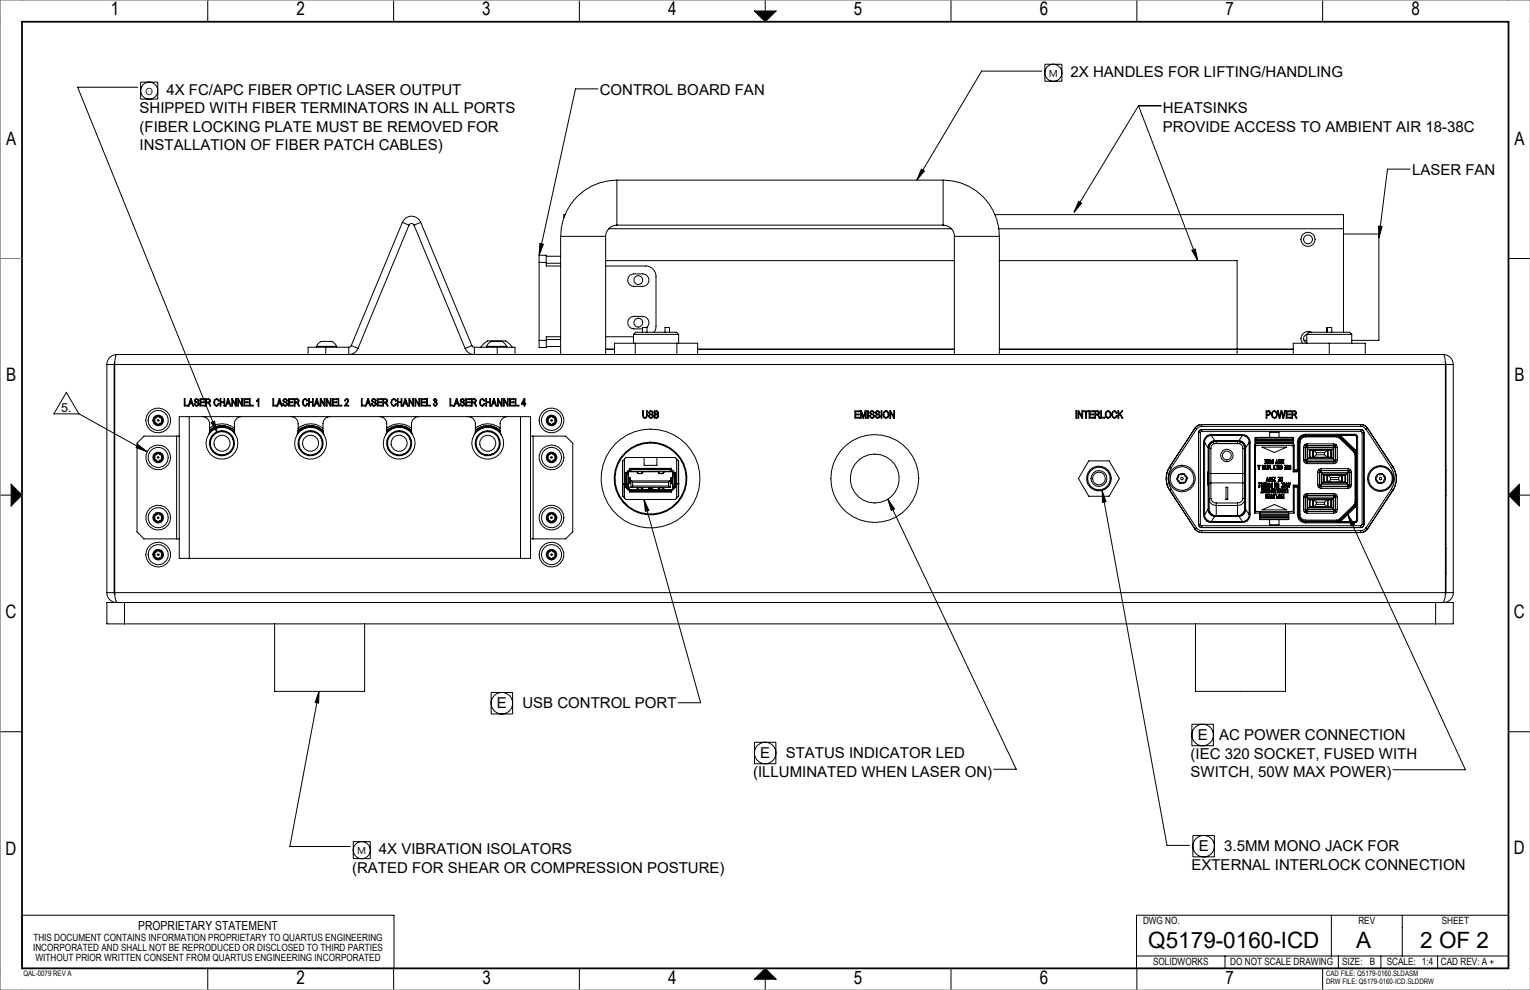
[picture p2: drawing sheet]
<svg xmlns="http://www.w3.org/2000/svg" width="432mm" height="279mm" viewBox="0 0 432 279" stroke-linecap="round" stroke-linejoin="round" font-family="sans-serif">
<defs><g id="words">
<g font-size="6.3">
<text x="324.1" y="267.5">Q5179-0160-ICD</text>
<text x="382.7" y="267.5">A</text>
<text x="400.8" y="267.5">2 OF 2</text>
</g>
<g font-size="5.2">
<text x="31.2" y="4.3">1</text>
<text x="83.7" y="4.4">2</text>
<text x="136.1" y="4.4">3</text>
<text x="188.6" y="4.3">4</text>
<text x="241" y="4.4">5</text>
<text x="293.5" y="4.3">6</text>
<text x="345.9" y="4.3">7</text>
<text x="398.3" y="4.4">8</text>
<text x="1.7" y="40.8">A</text>
<text x="427.4" y="40.8">A</text>
<text x="1.7" y="107.6">B</text>
<text x="427.4" y="107.5">B</text>
<text x="1.6" y="174.4">C</text>
<text x="427.3" y="174.4">C</text>
<text x="1.6" y="241.2">D</text>
<text x="427.3" y="241.2">D</text>
<text x="83.7" y="277.6">2</text>
<text x="136.1" y="277.6">3</text>
<text x="188.6" y="277.6">4</text>
<text x="241" y="277.6">5</text>
<text x="293.5" y="277.6">6</text>
<text x="345.9" y="277.6">7</text>
</g>
<g font-size="4.2">
<text x="302.1" y="21.6">2X HANDLES FOR LIFTING/HANDLING</text>
<text x="46.9" y="26.7">4X FC/APC FIBER OPTIC LASER OUTPUT</text>
<text x="169.3" y="26.7">CONTROL BOARD FAN</text>
<text x="39.4" y="31.9">SHIPPED WITH FIBER TERMINATORS IN ALL PORTS</text>
<text x="328.2" y="31.9">HEATSINKS</text>
<text x="39.4" y="37.1">(FIBER LOCKING PLATE MUST BE REMOVED FOR</text>
<text x="328.2" y="37.1">PROVIDE ACCESS TO AMBIENT AIR 18-38C</text>
<text x="39.4" y="42.4">INSTALLATION OF FIBER PATCH CABLES)</text>
<text x="398.5" y="49.3">LASER FAN</text>
<text x="140.2" y="199.8">E</text>
<text x="147.4" y="199.9">USB CONTROL PORT</text>
<text x="338" y="208.7">E</text>
<text x="344" y="208.8">AC POWER CONNECTION</text>
<text x="214.6" y="213.8">E</text>
<text x="221.7" y="213.9">STATUS INDICATOR LED</text>
<text x="336" y="214.1">(IEC 320 SOCKET, FUSED WITH</text>
<text x="212.5" y="219.2">(ILLUMINATED WHEN LASER ON)</text>
<text x="336" y="219.3">SWITCH, 50W MAX POWER)</text>
<text x="106.9" y="241">4X VIBRATION ISOLATORS</text>
<text x="336.3" y="245.4">EXTERNAL INTERLOCK CONNECTION</text>
<text x="338.3" y="240.1">E</text>
<text x="345.5" y="240.2">3.5MM MONO JACK FOR</text>
<text x="99.4" y="246.3">(RATED FOR SHEAR OR COMPRESSION POSTURE)</text>
</g>
<g font-size="3.5">
<text x="17.3" y="116.1">5.</text>
<text x="39" y="262.5">PROPRIETARY STATEMENT</text>
</g>
<g font-size="2.8">
<text x="296" y="21.7">M</text>
<text x="41.1" y="26.7">O</text>
<text x="100.8" y="241.1">M</text>
<text x="322.6" y="260.8">DWG NO.</text>
<text x="383.4" y="260.8">REV</text>
<text x="406.9" y="260.8">SHEET</text>
<text x="9.3" y="268.3">INCORPORATED AND SHALL NOT BE REPRODUCED OR DISCLOSED TO THIRD PARTIES</text>
<text x="9.4" y="265.5">THIS DOCUMENT CONTAINS INFORMATION PROPRIETARY TO QUARTUS ENGINEERING</text>
<text x="10" y="271.1">WITHOUT PRIOR WRITTEN CONSENT FROM QUARTUS ENGINEERING INCORPORATED</text>
<text x="325.4" y="272.3">SOLIDWORKS</text>
<text x="347.2" y="272.3">DO NOT SCALE DRAWING</text>
<text x="378.8" y="272.3">SIZE:</text>
<text x="386.6" y="272.3">B</text>
<text x="391.4" y="272.3">SCALE: 1:4</text>
<text x="406.7" y="272.3">CAD REV: A +</text>
</g>
<g font-size="2.1">
<text x="6.6" y="275.4">QAL-0079 REV A</text>
<text x="374.2" y="275.5">CAD FILE: Q5179-0160.SLDASM</text>
<text x="374.2" y="277.7">DRW FILE: Q5179-0160-ICD.SLDDRW</text>
</g>
</g></defs>
<g fill="none" stroke="#000" stroke-width=".28">
<path d="M58.6 0v6.1M111.1 0v6.1M163.5 0v6.1M212.9 3.1h6.1l-3 3zM216 0v3.1M268.4 0v6.1M294.9 18.1h4.8v4.8h-4.8zM320.9 0v6.1M373.3 0v6.1M38.9 24.6h-17l39.4 97.5M39.7 23.2h4.8v4.8h-4.8zM168.8 25.1h-6.4l-10.2 46.9"/>
<path d="M294 20.1h-17l-18.2 30.7M321.3 29.8h6.4M321.3 29.8l16.7 43.8M321.3 29.8l-18.2 30.1M174.1 50.8a15.9 15.9 0 0 0-15.9 15.9M174.1 50.8v12.7M174.1 50.8h92.1M260 47.7l.9 .6-2.1 2.5zM266.2 50.8a15.8 15.8 0 0 1 15.8 15.9M266.2 50.8v12.7M304.4 56.8l.9 .6-2.2 2.5zM397.9 47.7h-6.3l-2.5 19.4"/>
<path d="M113.6 62.8a2.79 2.79 0 0 1 2.6-1.8 2.79 2.79 0 0 1 2.5 1.8M113.6 62.8l-14.5 34.7M113.6 62.8l1.8 .7M115.4 63.5a.77 .77 0 0 1 .7-.4 .77 .77 0 0 1 .7 .4M115.4 63.5l-14.4 34.8M116.8 63.5l14.5 34.8M118.7 62.8l-1.9 .7M118.7 62.8l14.5 34.7M152.2 72h2v2M152.2 72v2M152.2 74v22.1M152.2 74h2"/>
<path d="M152.4 68.7l1 .2-1.2 3.1zM154.2 72.3h4M154.2 74v1.1h4M154.2 74.3h4M158.2 66.7h12.7M158.2 66.7v33.3M159.5 60.6h-.4v.8M170.9 75.1h11.2a2.95 2.95 0 0 1 3 3v13.9v.6l-.5 1.2M170.9 66.7v33.3M170.9 73.6h98.4M171.8 64.6h96.7M174.1 63.5a3.3 3.3 0 0 0-3.2 3.2"/>
<path d="M174.1 63.5h92.1M177.7 77.8a4.8 4.8 0 0 1 4.9 0 1.75 1.75 0 0 1 .4 1.9 1.75 1.75 0 0 1-1.6 1.1h-2.5a1.75 1.75 0 0 1-1.6-1.1 1.75 1.75 0 0 1 .4-1.9zM266.2 63.5a3.2 3.2 0 0 1 3.1 3.2M269.3 66.7h12.7M269.3 66.7v33.3M280.8 60.6h98.4v4M281.9 64.6h97.3M282 66.7v33.3M282 73.6h67.1v26.4M336.4 70.7l.9-.4 .7 3.3zM379.2 66h9.9v30.1h-7.6M379.2 64.6v29.2"/>
<path d="M389 63.8l1.1 .1-1 3.2zM425.7 73h6.1M89.3 97.8l.2-.5a2.27 2.27 0 0 1 2.6-1h.6a2.19 2.19 0 0 1 2.3 1.5M89.3 97.8h5.7M89.3 97.8v.2M91.9 98h-4.9v2M91.9 98v2M91.9 98h6.5M95 97.8v.2M98.4 98v2a2.73 2.73 0 0 0 2.6-1.7M99.1 97.5l-.7 .5M99.1 97.5l1.9 .8"/>
<path d="M133.2 97.5l.7 .5M133.2 97.5l-1.9 .8M133.9 98v2a2.73 2.73 0 0 1-2.6-1.7M133.9 98h6.4M135.7 98a3.4 3.4 0 0 1 3.5-1.8h1.9a3 3 0 0 1 3.4 1.6l.1 .2M137.3 97.8l.2-.5a2.21 2.21 0 0 1 2.7-1 2.41 2.41 0 0 1 2.8 1.5M137.3 97.8h5.7M137.3 97.8v.2M140.3 98h5v2M140.3 98v2M143 97.8v.2M152.2 96.1v2h2v-2"/>
<path d="M152.2 96.1h2M154.2 97.8h4M154.2 95.8h4M158.2 95h-4v1.1M170.9 98.6h2.5M170.9 95h7.9M178.8 94.4h12.7M178.8 94.4a1.46 1.46 0 0 1 1.8-.6h8.8a1.85 1.85 0 0 1 2.1 .6M178.8 94.4v2.5M179.3 96.9v3.1M181.3 93.8v-1.4h1.3v1.4M182.5 92.4a1.74 1.74 0 0 0 .6-1.9 1.74 1.74 0 0 0-1.7-1.2h-2.5a1.76 1.76 0 0 0-1.7 1.8 1.76 1.76 0 0 0 1.7 1.7h2.4"/>
<path d="M187.7 93.8v-1.4h1.2v1.4M191 96.9v3.1M191.5 94.4v2.5M196.9 98.6h72.4M282 98.6h83M368 96.1h.8M368.8 94.4a1.74 1.74 0 0 1 2-.6h8.8a1.52 1.52 0 0 1 1.9 .6M368.8 94.4h12.7M368.8 94.4a1.26 1.26 0 0 0-.9 1.2 1.26 1.26 0 0 0 .9 1.2M368.8 94.4v2.5M370 93.8a1.99 1.99 0 0 0-2.4 .5 1.99 1.99 0 0 0 .1 2.6M374.6 92.4h1.2v1.4"/>
<path d="M374.6 92.4l-.2 1.4M374.6 92.4v1.4M375.1 96.9v3.1M381.5 94.4v2.5M18.7 110.7l3.6 6.1h-7.1zM22.3 116.8l19.2 10.7M30.2 102.9v64.4M30.2 102.9h2M32.2 102.9v64.4M32.4 102.4l-.2 .5M32.4 102.9v64.4M32.4 102.9h375.5"/>
<path d="M32.9 100h374.4M32.9 100a4.3 4.3 0 0 0-.5 2.9M32.9 100a2.83 2.83 0 0 0-2.7 2.9M43.6 118.1v1.2M43.6 119.3l.5 .4 .6 .2M43.6 119.3l.6 .1 .5 .5M44.7 117.4l.6 .2 .4 .5M44.7 117.4l-.6 .2-.5 .5M44.7 117.4l.4 .5 .6 .2M44.7 117.4l-.5 .5-.6 .2M45.7 119.3l-.4 .4-.6 .2M45.7 118.1l.2 .6-.2 .6"/>
<path d="M45.7 118.1v1.2M45.7 119.3l-.7 .2-.3 .4M53.1 114.6v-.2h-.9v-1.9h-.2v2.1h1.3l.2-.6h.8l.1 .6h.2l-.6-2.1h-.2l-.7 2.1M53.4 117.6h-2.8v40h2.8M53.4 117.6h93.5M53.4 117.6v40M53.9 112.7l.3 1h-.6zM55 112.7a.65 .65 0 0 1 .7-.2 .65 .65 0 0 1 .4 .6l-.2 .1a.4 .4 0 0 0-.4-.5 .4 .4 0 0 0-.3 .6l.2 .1a.68 .68 0 0 1 .8 .6 .68 .68 0 0 1-.8 .7 .68 .68 0 0 1-.6-.8h.2a.43 .43 0 0 0 .5 .5 .43 .43 0 0 0 .3-.6 .74 .74 0 0 1-.7-.3 .74 .74 0 0 1-.1-.8zM56.4 112.5h1.3v.3h-1v.6h.9v.3h-.9v.7h1v.2h-1.3zM57.2 117.6a2.05 2.05 0 0 1 2 2l-.1 2.2M58 112.5h.8a.57 .57 0 0 1 .6 .5 .57 .57 0 0 1-.5 .7l.6 .9h-.2l-.6-.9h-.5v.9h-.2zM58.2 112.8h.6a.35 .35 0 0 1 .4 .4 .35 .35 0 0 1-.5 .3h-.5z"/>
<path d="M59.6 119.2l.9-.3 .8 3.2zM60.6 112.8l.8-.2 .4 .5-.7-.4a.9 .9 0 0 0-.5 .8 .9 .9 0 0 0 .4 .9l.8-.5a.71 .71 0 0 1-.7 .7 .71 .71 0 0 1-.7-.6zM62.1 112.5h.2v.9h.9v-.9h.2v2.1h-.2v-1h-.9v1h-.2zM64.3 112.5h.2l.7 2.1h-.3l-.1-.6h-.8l-.1 .6h-.3zM64.4 112.7l.3 1h-.6zM65.4 112.5h.2l.9 1.7v-1.7h.2v2.1h-.2l-.9-1.6v1.6h-.2zM67.1 112.5h.2l.9 1.7v-1.7h.2v2.1h-.2l-.9-1.6v1.6h-.2zM68.2 117.6a2.05 2.05 0 0 0-2.1 2v2M68.8 112.5h1.2v.3h-1v.6h1v.3h-1v.7h1.1v.2h-1.3zM70.4 112.5h.2v1.9h.8v.2h-1zM72.9 112.5l.2 2.1h-.3v-1.6l-.4 .3zM78.1 114.6v-.2h-.9v-1.9h-.2v2.1h1.4l.1-.6h.7l.2 .6h.3l-.7-2.1h-.2l-.7 2.1"/>
<path d="M78.9 112.7l.3 1h-.6zM80 112.7a.63 .63 0 0 1 .7-.2 .63 .63 0 0 1 .4 .6l-.2 .1a.39 .39 0 0 0-.4-.5 .39 .39 0 0 0-.3 .6l.1 .1a.68 .68 0 0 1 .9 .6 .68 .68 0 0 1-.7 .7 .68 .68 0 0 1-.7-.8h.2a.44 .44 0 0 0 .4 .6 .44 .44 0 0 0 .5-.4 .44 .44 0 0 0-.5-.5l-.5-.3zM81.5 112.5h1.2v.3h-1v.6h.9v.3h-.9v.7h1v.2h-1.2zM82.2 117.6a1.99 1.99 0 0 1 1.9 2l.1 2.2M83 112.5h.8a.57 .57 0 0 1 .6 .5 .57 .57 0 0 1-.5 .7l.6 .9h-.2l-.6-.9h-.4v.9h-.3zM83.3 112.8h.5a.34 .34 0 0 1 .4 .4 .34 .34 0 0 1-.5 .3h-.4zM85.6 112.8l.8-.2 .4 .5-.7-.4a.92 .92 0 0 0-.1 1.7l.8-.5a.71 .71 0 0 1-.6 .7 .71 .71 0 0 1-.8-.6zM87.1 112.5h.2v.9h.9v-.9h.2v2.1h-.2v-1h-.9v1h-.2zM89.3 112.5h.2l.7 2.1h-.3l-.2-.6h-.7l-.1 .6h-.2zM89.4 112.7l.3 1h-.6zM90.4 112.5h.2l.9 1.7v-1.7h.2v2.1h-.2l-.9-1.6v1.6h-.2zM92.1 112.5h.2l.9 1.7v-1.7h.2v2.1h-.2l-.9-1.6v1.6h-.2z"/>
<path d="M93.1 117.6a1.99 1.99 0 0 0-1.9 2v2M93.8 112.5h1.2v.3h-1v.6h1v.3h-1v.7h1.1v.2h-1.3zM95.4 112.5h.2v1.9h.8v.2h-1zM97.5 112.6a.56 .56 0 0 1 .7 0 .56 .56 0 0 1 .1 .7l-.7 1.1h.8v.2h-1.1v-.2a1.66 1.66 0 0 0 .8-1.6 .35 .35 0 0 0-.4 0 .35 .35 0 0 0-.2 .4l-.2-.1zM103.1 114.6v-.2h-.9v-1.9h-.2v2.1h1.3l.2-.6h.7l.2 .6h.2l-.6-2.1h-.2l-.7 2.1M103.9 112.7l.3 1h-.6zM105 112.7a.63 .63 0 0 1 .7-.2 .63 .63 0 0 1 .4 .6l-.2 .1a.41 .41 0 0 0-.4-.5 .41 .41 0 0 0-.4 .5 .41 .41 0 0 0 .6 .3 .63 .63 0 0 1 .2 1.1 .63 .63 0 0 1-1-.4l-.1-.3h.3a.44 .44 0 0 0 .3 .6 .44 .44 0 0 0 .5-.4 .44 .44 0 0 0-.5-.5l-.5-.4zM106.5 112.5h1.2v.3h-1v.6h.9v.3h-.9v.7h1v.2h-1.2zM107.1 117.6a2.05 2.05 0 0 1 2 2v2.5a4.5 4.5 0 0 0 1.9 7.1 4.5 4.5 0 0 0 6.2-4.1l-.2-1.2-.9-2.3M108 112.5h.8a.57 .57 0 0 1 .6 .5 .57 .57 0 0 1-.5 .7l.6 .9h-.2l-.6-.9h-.5v.9h-.2zM108.2 112.8h.6a.34 .34 0 0 1 .4 .3 .34 .34 0 0 1-.4 .4h-.6zM110.6 112.8l.8-.2 .4 .5-.7-.4a.9 .9 0 0 0-.5 .8 .9 .9 0 0 0 .4 .9l.8-.5a.71 .71 0 0 1-.6 .7 .71 .71 0 0 1-.8-.6z"/>
<path d="M112.1 112.5h.2v.9h.9v-.9h.2v2.1h-.2v-1h-.9v1h-.2zM114.3 112.5h.2l.6 2.1h-.2l-.1-.6h-.7l-.3 .6h-.2zM114.4 112.7l.3 1h-.6zM115.4 112.5h.2l.9 1.7v-1.7h.2v2.1h-.2l-.9-1.6v1.6h-.2zM117.1 112.5h.2l.9 1.7v-1.7h.2v2.1h-.2l-.9-1.6v1.6h-.2zM118.1 117.6a2.05 2.05 0 0 0-2 2v2M118.8 112.5h1.3v.3h-1.1v.6h1v.3h-1v.7h1.1v.2h-1.3zM120.4 112.5h.2v1.9h.9v.2h-1.1zM122.5 112.6a.5 .5 0 0 1 .7 .1 .5 .5 0 0 1-.2 .8 .59 .59 0 0 1 .2 1 .59 .59 0 0 1-.9-.5h.2a.39 .39 0 0 0 .6 .4 .39 .39 0 0 0 0-.7l-.4-.1v-.2a.3 .3 0 0 0 .4-.2 .3 .3 0 0 0-.2-.4 .3 .3 0 0 0-.4 .2h-.2zM127 112.5h.2v1.9h.9v.2h-1.1zM128.8 112.5h.2l.6 2.1h-.2l-.1-.6h-.8l-.2 .6h-.2zM128.9 112.7l.3 1h-.6z"/>
<path d="M130 112.7a.65 .65 0 0 1 .7-.2 .65 .65 0 0 1 .4 .6l-.2 .1a.38 .38 0 0 0-.4-.5 .38 .38 0 0 0-.3 .6l.2 .1a.68 .68 0 0 1 .8 .6 .68 .68 0 0 1-.8 .7 .68 .68 0 0 1-.6-.8h.2a.43 .43 0 0 0 .5 .5 .43 .43 0 0 0 .3-.6 .73 .73 0 0 1-.7-.3 .73 .73 0 0 1-.1-.8zM131.4 112.5h1.3v.3h-1v.6h.9v.3h-.9v.7h1v.2h-1.3zM132.2 117.6a2.05 2.05 0 0 1 2 2l-.1 2.2M133 112.5h.8a.57 .57 0 0 1 .6 .5 .57 .57 0 0 1-.5 .7l.6 .9h-.2l-.6-.9h-.5v.9h-.2zM133.2 112.8h.6a.35 .35 0 0 1 .4 .4 .35 .35 0 0 1-.5 .3h-.5zM135.6 112.8l.8-.2 .4 .5-.7-.4a.9 .9 0 0 0-.5 .8 .9 .9 0 0 0 .4 .9l.8-.5a.71 .71 0 0 1-.6 .7 .71 .71 0 0 1-.8-.6zM137.1 112.5h.2v.9h.9v-.9h.2v2.1h-.2v-1h-.9v1h-.2zM139.3 112.5h.2l.7 2.1h-.3l-.1-.6h-.8l-.1 .6h-.3zM139.4 112.7l.3 1h-.6zM140.4 112.5h.2l.9 1.7v-1.7h.2v2.1h-.2l-.9-1.6v1.6h-.2zM142.1 112.5h.2l.9 1.7v-1.7h.2v2.1h-.2l-.9-1.6v1.6h-.2zM143.2 117.6a2.05 2.05 0 0 0-2.1 2v2"/>
<path d="M143.8 112.5h1.2v.3h-1v.6h1v.3h-1v.7h1.1v.2h-1.3zM145.4 112.5h.2v1.9h.8v.2h-1zM146.9 117.6h2.8v40h-2.8M146.9 117.6v40M147.9 112.5h.2v1.3h.3v.3h-.3v.5h-.2v-.5h-.7zM147.9 112.9v.9h-.5zM154.6 118.1l-.2 .4 .2 .8M154.6 119.3l.4 .4 .6 .2M154.6 118.1l.2 .5-.2 .7M154.6 119.3l.6 .1 .4 .5M155.6 117.4l1.1 .7M155.6 117.4l.6 .2 .5 .5"/>
<path d="M155.6 117.4l-.6 .2-.4 .5M155.6 117.4l-1 .7M156.7 119.3l-.5 .4-.6 .2M156.7 118.1l.1 .4-.1 .8M156.7 118.1l-.1 .4 .1 .8M156.7 119.3l-.6 .2-.5 .4M173.4 100v-3.1h23.5v3.1M181.4 116h.2v1.5l.3 .3 .5-.2 .1-1.6h.2l-.1 1.6-.2 .3-.4 .1-.5-.2zM183.3 116l.8 .1 .2 .4-.2 .1a.41 .41 0 0 0-.5-.5 .41 .41 0 0 0-.3 .5 .41 .41 0 0 0 .6 .3 .64 .64 0 0 1 .4 .8 .64 .64 0 0 1-.8 .4 .64 .64 0 0 1-.5-.8h.2a.44 .44 0 0 0 .5 .5 .44 .44 0 0 0 .3-.6 .74 .74 0 0 1-.8-.3 .74 .74 0 0 1 .1-.9zM184.6 116h.7a.51 .51 0 0 1 .5 .3 .51 .51 0 0 1-.2 .6 .59 .59 0 0 1 .3 .7 .59 .59 0 0 1-.6 .4h-.7zM184.9 117.1h.6a.36 .36 0 0 1 .2 .4 .36 .36 0 0 1-.4 .3h-.4zM184.9 116.2h.6a.31 .31 0 0 1 .1 .4 .31 .31 0 0 1-.4 .2h-.3z"/>
<path d="M241.3 116h1.2v.2h-1v.6h.9v.3h-.9v.7h1v.2h-1.2zM242.9 116h.3l.5 1.7 .5-1.7h.3v2h-.2v-1.7l-.5 1.7h-.2l-.5-1.8v1.8h-.2zM244.9 116h.2v2h-.2zM245.7 116l.8 .1 .2 .4-.2 .1a.38 .38 0 0 0-.5-.5 .38 .38 0 0 0-.2 .6l.2 .1a.68 .68 0 0 1 .8 .6 .68 .68 0 0 1-.8 .7 .68 .68 0 0 1-.6-.8h.2a.45 .45 0 0 0 .5 .5 .45 .45 0 0 0 .4-.5v-.1a.72 .72 0 0 1-.9-.3 .72 .72 0 0 1 .1-.9zM247.3 116l.8 .1 .2 .4-.2 .1a.41 .41 0 0 0-.5-.5 .41 .41 0 0 0-.3 .5 .41 .41 0 0 0 .6 .3 .64 .64 0 0 1 .4 .8 .64 .64 0 0 1-.8 .4 .64 .64 0 0 1-.5-.8h.2a.44 .44 0 0 0 .5 .5 .44 .44 0 0 0 .3-.6 .74 .74 0 0 1-.8-.3 .74 .74 0 0 1 .1-.9zM248.7 116h.2v2h-.2zM249.5 116.2a.89 .89 0 0 1 1.2 0 .89 .89 0 0 1 .1 1.2 .81 .81 0 0 1-1 .6 .81 .81 0 0 1-.6-1zM249.7 116.3a.73 .73 0 0 1 1 .6 .73 .73 0 0 1-.9 .8l-.4-.7zM251.1 116h.3l.8 1.6v-1.6h.2v2h-.2l-.8-1.6v1.6h-.3zM303.6 116h.2v2h-.2zM304.2 116h.3l.8 1.6v-1.6h.2v2h-.2l-.9-1.6v1.6h-.2zM305.8 116h1.4v.2h-.6v1.8h-.2v-1.8h-.6z"/>
<path d="M307.4 116h1.2v.2h-1v.6h1v.3h-1v.7h1v.2h-1.2zM309 116h.7a.57 .57 0 0 1 .6 .5 .57 .57 0 0 1-.5 .6l.6 .9h-.2l-.4-.8-.3-.1h-.3v.9h-.2zM309.2 116.2h.5a.33 .33 0 0 1 .4 .4 .33 .33 0 0 1-.4 .2h-.5zM310.7 116h.2v1.8h.8v.2h-1zM312.1 116.2a.91 .91 0 0 1 1.2 0 .91 .91 0 0 1 .2 1.2 .81 .81 0 0 1-1 .6 .81 .81 0 0 1-.6-1zM312.4 116.3a.7 .7 0 0 1 .9 .7 .7 .7 0 0 1-1 .6l-.2-.6zM314 116.2l.4-.3 .4 .1 .4 .5-.2 .1-.4-.4-.4 .1-.2 1.1a.51 .51 0 0 0 .6 .4 .51 .51 0 0 0 .4-.5h.2l-.1 .4a.77 .77 0 0 1-1 .2 .77 .77 0 0 1-.3-.9zM315.5 116h.2v1l.9-1h.3l-.7 .8 .7 1.2h-.2l-.7-1.1-.3 .4v.7h-.2zM339.2 119.8v.5M339.2 119.8a2.31 2.31 0 0 0-1.9 1.1M339.2 119.8a2.35 2.35 0 0 0-2 1.1M339.2 119.8h.1"/>
<path d="M339.2 119.8h44.8M357.3 116h.7a.62 .62 0 0 1 .6 .6 .62 .62 0 0 1-.6 .6h-.5v.8h-.2zM357.5 116.2h.5a.38 .38 0 0 1 .4 .3 .38 .38 0 0 1-.2 .4h-.7zM359.1 116.2a.97 .97 0 0 1 1.3 .2 .97 .97 0 0 1-.1 1.3 .89 .89 0 0 1-1.3 .1 .89 .89 0 0 1-.1-1.2zM359.3 116.3a.74 .74 0 0 1 1 .6 .74 .74 0 0 1-.9 .8l-.3-.7zM360.6 116h.2l.3 1.7 .4-1.7h.3l.4 1.7 .3-1.7h.2l-.4 2h-.2l-.4-1.8-.5 1.8h-.2zM363 116h1.2v.2h-1v.6h.9v.3h-.9v.7h1v.2h-1.2zM364.6 116h.7a.57 .57 0 0 1 .6 .5 .57 .57 0 0 1-.5 .6l.6 .9h-.2l-.4-.8-.4-.1h-.2v.9h-.2zM364.8 116.2h.5a.33 .33 0 0 1 .4 .3 .33 .33 0 0 1-.4 .3h-.5zM365 100v-3.1h20.3v3.1M384 119.8v.5M384 119.8a2.31 2.31 0 0 1 1.9 1.1"/>
<path d="M384 119.8a2.35 2.35 0 0 1 2 1.1M384 119.8h.1M407.3 100a3.5 3.5 0 0 1 .6 2.9M407.3 100a2.81 2.81 0 0 1 2.8 2.9M407.9 102.4l.2 .5M407.9 102.9v64.4M408.1 102.9h2M408.1 102.9v64.4M410.1 102.9v64.4M.1 139.7h3M3.1 136.7l3.1 3-3.1 3.1zM38.9 125.4l2.6 2.1-3.1-1.2z"/>
<path d="M43.6 128.5v1.2M43.6 129.7l1.1 .6M43.6 129.7l.5 .4 .6 .2M44.7 127.9l.6 .2 .4 .4M44.7 127.9l-.8 .2-.3 .4M44.7 127.9l-.5 .4-.6 .2M44.7 127.9l.4 .4 .6 .2M45.7 129.7l-.4 .4-.6 .2M45.7 128.5l.2 .6-.2 .6M45.7 129.7l-1 .6M45.7 128.5v1.2M49.8 123.1h.8"/>
<path d="M49.8 123.1v29M49.8 123.1h-9.2l-1.9 2v25l1.9 2h9.2M58.9 122.6a4.5 4.5 0 0 1 7.5 0M59.1 122a4.7 4.7 0 0 1 7.1 0M59.2 121.6l-.1 .6a4.6 4.6 0 0 0 .4 6.2 4.6 4.6 0 0 0 6.2 0 4.6 4.6 0 0 0 .5-6.2l-.1-.6M59.2 120.9a5.4 5.4 0 0 1 6.9 0M59.2 121.5l.3-.1 .2-.3h.2l.1-.3 .4 .1 .1-.3 .4 .1 .1-.3 .3 .1 .2-.3 .3 .2 .2-.3 .3 .2 .3-.2 .2 .2 .7-.1 .3 .2 .3-.1 .2 .3 .3-.1 .1 .3 .4-.1 .1 .3h.3l.1 .3h.3l.1 .3h.1M61.6 128.2l.5 .1M62.1 128.3h.1M63.2 128.3h.1M63.5 128.3h-.1M64 128.1l-.3 .1"/>
<path d="M65.7 123.7l.1 .5M83.9 122.6a4.5 4.5 0 0 1 7.5 0M84.1 122a4.8 4.8 0 0 1 7.1 0M84.1 121.6v.6a4.6 4.6 0 0 0 .5 6.2 4.6 4.6 0 0 0 6.1 0 4.6 4.6 0 0 0 .5-6.2v-.6M84.1 120.9a5.5 5.5 0 0 1 7.1 0M84.1 121.8h.1M84.2 121.5l.4-.1 .1-.3h.2l.1-.3 .4 .1 .1-.3 .3 .1 .2-.3 .3 .1 .2-.3 .3 .2 .2-.3 .3 .2 .3-.2 .2 .2 .7-.1 .3 .2 .3-.1 .2 .3 .3-.1 .1 .3 .4-.1 .1 .3h.4v.3h.3l.1 .3h.2M86.6 128.2l.5 .1M88.2 128.3h.1M88.5 128.3h-.1M89 128.1l-.3 .1M90.7 123.7l.1 .5"/>
<path d="M108.9 122.6a4.5 4.5 0 0 1 7.5 0M109.1 122a4.7 4.7 0 0 1 7.1 0M109.1 120.9a5.4 5.4 0 0 1 7 0M111.5 128.2l.6 .1M113.5 128.3h-.1M114 128.1l-.3 .1M115.6 123.7l.2 .5M115.9 125.6h.1M116.1 121.6h-.1l-.1-.3h-.3l-.1-.3h-.3l-.1-.3-.4 .1-.1-.3-.3 .1-.2-.3-.3 .1-.1-.2-.4 .1-.3-.2-.2 .2-.3-.2-.2 .2-.3-.2-.2 .3-.2-.2-.3 .3-.3-.1-.2 .3-.3-.1-.1 .3-.3-.1-.1 .3h-.3l-.2 .3h-.2l-.2 .4M133.9 122.6a4.5 4.5 0 0 1 7.5 0M134.1 122a4.7 4.7 0 0 1 7.1 0M134.2 121.6l-.1 .6a4.6 4.6 0 0 0 .4 6.2 4.6 4.6 0 0 0 6.2 0 4.6 4.6 0 0 0 .5-6.2l-.1-.6"/>
<path d="M134.2 120.9a5.4 5.4 0 0 1 6.9 0M134.2 121.5l.3-.1 .2-.3h.2l.1-.3 .4 .1 .1-.3 .4 .1 .1-.3 .3 .1 .2-.3 .3 .2 .2-.3 .3 .2 .3-.2 .2 .2 .7-.1 .3 .2 .3-.1 .2 .3 .3-.1 .1 .3 .4-.1 .1 .3h.3l.1 .3h.3l.1 .3h.1M136.6 128.2l.5 .1M137.3 128.4h.1M138.2 128.3h.1M138.5 128.3h-.1M139 128.1l-.3 .1M140.7 123.7l.1 .5M149.7 123.1h.8M150.5 123.1v29M150.5 123.1h9.1l2 2v25l-2 2h-9.1M154.6 128.5l.2 .5-.2 .7"/>
<path d="M154.6 128.5l-.2 .4 .2 .8M154.6 129.7l.4 .4 .6 .2M154.6 129.7l1 .6M155.6 127.9l.8 .2 .3 .4M155.6 127.9l-.7 .2-.3 .4M155.6 127.9l-.4 .4-.6 .2M155.6 127.9l.5 .4 .6 .2M156.7 129.7l-.5 .4-.6 .2M156.7 128.5l.1 .4-.1 .8M156.7 129.7l-1.1 .6M156.7 128.5l-.1 .4 .1 .8M175.7 137.4h.1"/>
<path d="M175.7 130.4h.1M175.8 136.5h.4M175.8 136.5h.1M175.8 130.1v10M176.2 136.5h.6M176.2 129.5v11M176.7 129.1h13.8l1 1v9.9l-1 1h-13.8l-1-1v-9.9zM176.7 137.5h.6M176.7 133.7h.6v-.3h-.7v4.2h.4v.2M176.7 136.5h.1M176.8 136.5h.1M176.8 133.4v4.2"/>
<path d="M177 137.5h.1M177 133.4v.3v-.2M177 137.5v.3M177 137.5h.3M177 137.8l.1 .4 .6 .1v.6h11.8v-.7M177 137.8h.3M177.3 137.5v.3M177.3 137.5h.1M177.3 137.9h.1M177.3 136.4v.3M177.3 137.9l.2 .2 .5 .1M177.3 134.7l.3 .1"/>
<path d="M177.4 133.1h2.2M177.6 136.4l-.3 .1v.7M177.6 134.8v1.6M177.6 134.8l.1 .1M177.7 132.7l-.6 .2-.1 .5M177.7 132.6h.3M177.7 133h.3M177.7 133l-.4 .4v4.5M177.7 132.6h.1M177.7 133v-.8h11.8v.8M177.7 134.9v1.4M177.7 138.6h11.8"/>
<path d="M177.7 132.5h11.8M177.7 138.5h11.8M177.7 136.3l-.1 .1M177.7 134.9h.2M177.9 134.9v1.4M177.9 136.3h-.2M178 132.4v.6M178 138.2v.4M178 133h11.2M178 138.2h4.4M178 135.7h11.2v1.8h-11.2zM178.2 135.7l.3 .4"/>
<path d="M178.5 137.2h10.2M178.5 136.1v1.1M178.5 136.1h10.2M178.5 137.2l-.3 .3M179.5 133l.5 .6M179.9 133.7h1.4M180 133.2h.1M180 138.1h.1M180 137.7l-.5 .5M180 137.7h1.2M180 133.6h1.2M180 137.7l.1 .5"/>
<path d="M180 138v.2M180.1 133l-.1 .6M181.1 133l.1 .6M181.2 137.7l.5 .5M181.2 138h.1M181.2 137.7l-.1 .5M181.3 133.2h.1M181.6 133.1h4M181.7 133.1l-.5 .5M181.7 133v.1M181.8 129.1v2.2h3.6v-2.2M182.4 138.2v.4"/>
<path d="M182.4 138.2h.2M182.6 138.2v.4M182.6 138.2h2M183.1 137.9h1.1M183.1 137.9l-.3 .3M183.1 137.8h1M183.1 137.8v.1M184.1 137.7v.1M184.1 137.7l-1 .1M184.1 137.8l.1 .1M184.2 137.9l.1 .3M184.6 138.2h.3"/>
<path d="M184.6 138.2v.4M184.9 138.2v.4M184.9 138.2h4.3M185.5 133.1l.5 .5M185.5 133v.1M185.9 133.7h1.4M185.9 138.1h.1M186 133.2h.1M186 137.7l-.5 .5M186 133.6h1.2M186 137.7l.1 .5M186 137.7h1.2"/>
<path d="M186.1 133l-.1 .6M187.1 133l.1 .6M187.2 137.7l.5 .5M187.2 137.7l-.1 .5M187.2 138h.1M187.2 138v.2M187.2 138.1h.1M187.3 133.2h.1M187.6 133.1h2.2M187.7 133.1l-.5 .5M187.7 133v.1M188.7 136.1v1.1"/>
<path d="M188.7 137.2l.3 .3M189 135.7l-.3 .4M189.2 132.4v.6M189.2 138.2v.3M189.2 138.2h.3M189.2 132.6h.3M189.2 133h.3M189.3 134.9v1.4M189.3 136.3h.2M189.5 132.7l.5 .2 .2 .5M189.5 133l.4 .4v4.5M189.5 134.9v1.4"/>
<path d="M189.5 136.3l.1 .1M189.5 134.9h-.2M189.6 136.4l.1 .1M189.6 134.8v1.6M189.6 134.8l-.1 .1M189.9 133.7v-.3h.7v4.2h-.4l-.2 .6-.5 .1M189.9 133.7h.6M189.9 133.7h.4v-.3v4.1M189.9 137.9l-.4 .3M189.9 134.5v.3M189.9 133.5v.2M189.9 134.7l-.3 .1"/>
<path d="M190.3 133.7h.1M190.4 136.5h.6M190.4 133.4v4.2M190.5 137.5h-.6v.3h.3M190.5 136.5h.1M191 136.5h.5M191 129.5v11M191.5 136.5h.1M191.5 139.3h.1M191.5 136.8h.1M191.5 130.1v10M191.5 138h.1"/>
<path d="M307.3 130.1h5.7l2.9 4.9-2.9 5.1h-5.7l-2.9-5.1zM311 138.4l18.4 100.2h6.3M311 138.4l1.1 3.2-.9 .2zM330.1 131.8l.4 .3M330.1 131.8a6.1 6.1 0 0 0 0 6.5M330.1 138.3h.1M330.1 138.3l7.2 11M330.1 131.8h.1M330.5 132.1a5.5 5.5 0 0 0 0 5.9M330.5 138l-.4 .3M330.5 138l7.2 11M332.2 135.2l.9 1.1"/>
<path d="M332.2 135.2l.3 .7 .6 .4M332.7 133.9l-.1 .8-.4 .5M332.7 133.9l-.3 .4-.2 .9M334.2 133.8l.2 .6 .6 .5M334.2 133.8l.4 .3 .4 .8M334.2 133.8l-.6-.2-.9 .3M334.2 133.8l-.8 .2-.7-.1M334.4 136.2l-.6-.1-.7 .2M334.4 136.2l-.6 .3-.7-.2M335 134.9l-.6 1.3M335 134.9l-.2 .9-.4 .4M337.2 120.9h.1"/>
<path d="M337.3 120.9l.4 .2M337.3 120.9l-7.2 10.9M337.7 121.1l-7.2 11M338.2 122.1h.1M338.2 122.1v25.9M338.3 122.1h.5M338.3 122.1v25.9M338.8 122.1v25.9M339.2 121.7l-.4 .4M339.2 121.2v.5M339.2 121.2a.84 .84 0 0 0-.9 .9M339.2 121.2a.9 .9 0 0 0-1 .9"/>
<path d="M339.2 120.3a1.72 1.72 0 0 0-1.5 .8M339.2 121.7h44.8M339.2 121.2h44.8M339.2 121.2h.1M339.2 120.3h44.8M339.7 124.9h.3M339.7 124.9v20.3M340 124.9l1 1.5M340 124.9v20.3M340.6 123a2.41 2.41 0 0 0-.9 1.9M340.6 123l.2 .2M340.8 123.2a1.98 1.98 0 0 0-.8 1.7"/>
<path d="M340.8 133.6h.4M340.8 136.5h.3M340.8 136.5l.2 .4v6.9M340.8 133.6v2.9M341 133.1h.1M341 126.4v6.8l-.2 .4M341 137.1h.1M341.1 136.6h.1M341.2 136.5v7a2.05 2.05 0 0 0 2.1 2.1M341.2 133.6h.5M341.2 133.6v2.9M341.2 126.5h.5"/>
<path d="M341.2 126.5v7.1M341.7 136.3l-.5 .2M341.7 133.6v2.7M341.7 133.6h9M341.7 136.3h9M341.7 126.5v7.1M341.7 136.3v4.4M341.8 122.9l-1 .3M341.8 122.6l-1.2 .4M341.8 122.6v.3M341.8 122.9l1.1 1.5M341.8 122.6h8.8"/>
<path d="M341.8 122.9h8.8M342.4 124.7l.3 .5M342.4 124.7a1.97 1.97 0 0 0-1.2 1.8M342.7 125.2a1.42 1.42 0 0 0-1 1.3M342.7 125.2h7.1M342.9 124.4a1.87 1.87 0 0 0-1.9 2M342.9 124.4h6.7M343.3 124.6l-.9 .1M343.3 124.6v.5M343.3 125.1l-.6 .1M343.3 125.1h5.9M343.3 124.6h5.9"/>
<path d="M346 137.5h.5v3.5h-.5zM349.2 124.6v.5M349.2 124.6l.9 .1M349.2 125.1l.6 .1M349.6 124.4a1.87 1.87 0 0 1 1.9 2M349.8 125.2a1.33 1.33 0 0 1 .9 1.3M350.1 124.7l-.3 .5M350.1 124.7a1.97 1.97 0 0 1 1.2 1.8M350.6 122.9l1.1 .3M350.6 122.6l1.3 .4M350.6 122.6v.3M350.6 122.9l-1 1.5"/>
<path d="M350.7 136.3l.6 .2M350.7 133.6v2.7M350.7 133.6h.6M350.7 126.5h.6M350.7 126.5v7.1M350.7 136.3v4.4M351.3 136.5v7a2.05 2.05 0 0 1-2.1 2.1M351.3 133.6v2.9M351.3 133.6h.1M351.3 136.6h.1M351.3 126.5v7.1M351.5 126.4v17.4"/>
<path d="M351.7 123.2a1.89 1.89 0 0 1 .8 1.7M351.9 123a2.24 2.24 0 0 1 .9 1.9M351.9 123l-.2 .2M352.5 124.9h.3M352.5 124.9l-1 1.5M352.5 124.9v20.3M352.8 124.9v20.3M354.2 125.6l-.2 19.2h1.6v1.8h8.1v-1.8h1.5v-7.3M354.3 124.1v.2M354.3 125v19l.4 .4h9.9l.3-.2 .1-7.3h1.5v-3.7h-1.5v-8.2M354.3 126.2l.4-.5h9.9l.4 .5M354.3 124.7v.3"/>
<path d="M354.3 124.1h10.7M354.3 124.3v.4M354.3 124.3h10.7M354.3 124.7h10.7M354.3 125.2h10.7M354.3 125h10.7M354.4 123.6l-.1 .5M354.4 123.6h10.5M354.8 123.4l-.4 .2M354.8 123.5h-.6v21.3M354.8 123.4h9.7M355 131.4l.1 .2 .5-.2"/>
<path d="M355 131.4l.3 1.1M355 131.4h.1M355.2 136.3h.4l-.1 1.2h-.3l.3-.1v-.4h-.3l.3-.1v-.5zM355.2 131.7h.2l-.1 .6zM355.4 132.5h.1M355.6 131.4h.1M355.6 131.4l-.2 1.1M355.8 136.3h.4l-.1 1.2v-1.1zM356.1 137.9l.1 1.1 .2 .1h-.6l.3-.1zM356.2 126.2h6.9l-3.4 1.5zM356.4 136.4l.4-.1v1.2a.45 .45 0 0 1-.4-.2 .45 .45 0 0 1 0-.5zM356.5 136.5l.3-.1v.5h-.3z"/>
<path d="M356.6 137h.2v.4l-.3-.1zM356.7 137.9l.5 .9 .1-.9v1.2l-.5-.9-.1 .9zM356.7 131.9h-.4v-.6v1.2v-.5h.4M356.7 131.4h.1M356.8 132.4h.1M356.7 131.4l.1 1M356.7 137.9h.1M356.9 129.7h.5l-.1 1.2h-.4l.4-.1v-.4h-.3l.3-.1v-.5zM357 136.3l.1 1.2zM357.2 131.3v1.1l.2 .1h-.5l.3-.1zM357.2 139.5l.2 .5h.2l.1-.5v1.2l-.5-.2zM357.3 137.4h.1"/>
<path d="M357.4 130.8l-.1 .1M357.4 135.8v.1M357.4 135.8h.1M357.4 135.8l.3-1.1 .3 1.1M357.4 135.9h.1M357.5 137.9l.6 .1-.1 1.1h-.5l.5-.1v-.4h-.4l.4-.1v-.5zM357.6 138h.1M357.6 130.7h.1M357.6 131.3l.1 1.2zM357.8 136.5l-.3-.1-.1 .2 .3 .3a.28 .28 0 0 1 .1 .5 .28 .28 0 0 1-.5 0M357.8 136.5a.3 .3 0 0 0-.5-.1 .3 .3 0 0 0 .1 .5l.3 .3-.3 .1M357.8 136.5h.1"/>
<path d="M357.9 132.4h.1M357.9 132.4l.2-1.1 .1 .6 .3-.6 .1 1.1M357.9 139.5h.4v1.2h-.4l.3-.1v-.4h-.3l.3-.1v-.5zM358 129.9l-.3-.1-.1 .2 .3 .4a.28 .28 0 0 1 .1 .4 .28 .28 0 0 1-.4-.1M358 129.9h.1M358 129.9v-.1a.3 .3 0 0 0-.4 0 .3 .3 0 0 0 0 .5l.4 .3-.4 .1M358 136.4l.4 .1v1l-.2-1.1-.2 1.1zM358 135.8h.1M358 135.8l-.3-.9-.3 1M358.2 130.8v-.7l.3-.4 .2 .2v.9M358.2 130.9h.1M358.2 132.1l-.1-.5-.2 .8"/>
<path d="M358.2 132.1v.1M358.2 130.9l.2-1.1 .2 .2 .1 .9M358.2 132.2l.2-.6 .2 .9M358.3 137.9l.1 1 .2-.5 .3 .5 .1-1v1.2l-.4-.5-.3 .5zM358.3 134.8l.1-.1a.68 .68 0 0 1 0 1.2zM358.3 123.4v-1.4h2.7v1.4M358.4 134.9l.2 .3-.1 .6zM358.6 132.5h.1M358.6 132.4h.1M358.6 132.4v.1M358.7 130.8v.1M358.9 134.8h.4l-.3 .2v.3l.3 .1v.5h-.4l.3-.1v-.4l-.4-.3z"/>
<path d="M359 136.3l.1 1.2h-.4l.3-.1v-.4h-.4l.4-.1zM359.2 129.7l.1 1.2h-.4l.3-.1v-.4h-.3l.3-.1zM359.2 137.9h.6v1.2h-.6l.5-.1v-.4h-.4l.4-.1v-.5zM359.3 130.8v.1M359.3 139.6h.3l.1 .2v.7l-.2 .2-.3-.4zM359.4 139.6l.2 .2-.1 .8-.2-.3zM359.5 134.7h.5l-.5 .9 .3-.8zM359.5 135.6l.2 .3 .3-.2M359.6 131.3l.3 1.2-.3-.5-.3 .5zM359.6 135.6l.1 .2 .2-.2M359.7 136.3l.5 .9 .1-.9-.1 1.2-.4-.9-.1 .9zM359.9 135.6h.1"/>
<path d="M359.9 132.4h.1M360 130.8l.3-.8 .2 .9M360 130.8h.1M360 135.6v.1M360 130.8l.3-1.1 .3 1.1M360.1 131.3l.4 .1v1.1l-.1-1.1zM360.1 138l.3-.1 .2 .2v1l-.1-.8a.21 .21 0 0 0-.2-.3 .21 .21 0 0 0-.2 .3l-.1 .8zM360.2 137.5h.1M360.2 139.6l-.3-.1h.4v1.2M360.5 136.4l.4 .1v1l-.2-1.1-.3 1zM360.5 130.9h.1M360.6 130.8h.1"/>
<path d="M360.6 130.8l-.1 .1M360.7 131.3l.4 .9 .1-.9v1.2l-.4-.9-.1 .9zM360.7 134.7l.5 .1v1.1h-.5l.4-.1v-.4h-.3l.3-.1v-.5zM360.7 137.9l.7 .1 .1 .7a.32 .32 0 0 1-.4 .4 .32 .32 0 0 1-.3-.4zM360.8 137.9h.1M360.9 139.5v1.2h-.3l-.1-.4v-.2l.4-.1zM360.9 129.7a.68 .68 0 0 1 0 1.1zM360.9 138.3h.1M360.9 129.8l.1 1zM361 138.1l.4 .1-.2 .8-.3-.2v-.5M361 138.1v.2M361 138.1h.1"/>
<path d="M361.4 130.9h.1M361.4 131.4l.3-.1 .1 .4v.6l-.2 .2-.2-.3zM361.5 134.8l.4-.1v1.2l-.5-.1zM361.5 129.7l.3 .1-.4 .2 .1 .3 .3 .1v.4h-.4h.3v-.4a.38 .38 0 0 1-.4-.2 .38 .38 0 0 1 .2-.5zM361.5 131.4l.3 .3-.1 .7-.3-.2zM361.6 134.8h.2v1l-.3-.2zM361.6 136.3h.3l.1 .3-.2 .9-.2-.1 .3-.1v-.8zM361.7 137.9l.1 1.2zM361.9 139.5h.4v1.2h-.4l.4-.1v-.4h-.3l.3-.1v-.5zM361.9 129.7h.4l-.3 .8 .1 .3 .2-.2-.1 .3-.3-.4 .3-.7zM362 137.9l.5 .9 .1-.9v1.2l-.5-.9-.1 .9zM362.2 136.3h.4l-.1 1.2h-.3l.3-.1v-.4h-.2l.2-.1v-.5z"/>
<path d="M362.3 137h.1M362.5 131.3h.4v1.2l-.4-.1h.4v-.4h-.3l.3-.1v-.5zM362.8 137.4l.3-.8 .3 .8M362.8 137.4h.1M362.9 138l.4-.1 .1 .4a.23 .23 0 0 0-.2-.3 .23 .23 0 0 0-.3 .3v.8zM363 136.3h.1M363 136.3l-.2 1.1M363.1 136.3l.3 1.1M363.1 132.4h.1M363.2 131.4h.4l-.4 .1 .3 .4a.28 .28 0 0 1 .1 .5 .28 .28 0 0 1-.5 0l.4-.2-.3-.4zM363.4 137.4h.1M363.4 138.3v.8"/>
<path d="M363.5 136.3l.2 .3h.3l.1-.3M363.5 136.4l.4 1.1 .2-1.1M363.5 136.3v.1M363.7 136.7h.3l-.1 .6zM363.9 131.4h.3l.1 1.1-.2-1.1-.3 1zM364.1 136.3v.1M364.5 123.4l.4 .2M364.5 123.5h.2M364.9 123.6l.1 .5M365 124.1v.2M365 124.7v.3M365 124.3v.4"/>
<path d="M365 133l1.6 .1M365.1 125.6l.1 7M365.1 123.5v9.5l.1-.1M365.2 132.6v.3M365.2 137.2v.3M365.2 132.6h.9M365.2 137.5h.9M365.2 137.2l-.1-.1v7.7M365.2 132.9h1.3M365.2 137.2h1.3M366.1 132.6l.4 .3M366.1 124.8h.4"/>
<path d="M366.1 124.8v7.8M366.1 137.5v7.7M366.5 137.2l-.4 .3M366.5 124.8v8.1M366.5 137.2v8M366.5 132.9l.1 .2M366.5 124.8h.1M366.5 136.8l.1 .3M366.6 133.1l-.1 .3M366.6 124.8h.3M366.6 124.8v20.4M366.6 137.1l-.1 .1"/>
<path d="M366.6 137.1h-1.6M366.9 124.8v20.4M367.9 126.3h.5M367.9 129.8h.5M367.9 129.8l.3 .7M367.9 126.3v3.5M368.2 139.6l.3 .3M368.2 130.5l.7 .3M368.2 125.6l-.3 .7M368.2 125.6l.3 .3M368.2 139.6l-.3 .7M368.4 129.8l.1 .4"/>
<path d="M368.4 129.8h.1M368.4 126.3v3.5M368.4 126.3h.1M368.4 126.3h.5M368.4 129.8h.5M368.4 129.8l.1 .3 .4 .2M368.4 122.6a2.29 2.29 0 0 0-2.3 2.2M368.4 122.6v.3M368.4 122.9a1.93 1.93 0 0 0-1.9 1.9M368.4 123a1.81 1.81 0 0 0-1.8 1.8M368.4 123v.3M368.4 123.3l-1.1 .5-.4 1"/>
<path d="M368.4 122.6h13.9M368.4 122.9h13.9M368.4 123h8.9M368.4 122.9v.1M368.4 123.3h8.9M368.5 139.9l-.1 .4M368.5 125.9l-.1 .4M368.5 130.2l.4 .2M368.5 130.2l-.3 .3M368.9 139.8l-.4 .1M368.9 125.8l-.4 .1M368.9 130.4v.4"/>
<path d="M368.9 125.3v.5M368.9 139.3v.5M368.9 139.3l-.7 .3M368.9 125.3l-.7 .3M368.9 139.8h7.5M368.9 130.4h7.5M368.9 130.8h7.5M368.9 125.8h7.5M368.9 125.8h.1M368.9 139.8h.1M368.9 125.3h7.5M368.9 139.3h7.5"/>
<path d="M368.9 129.8v.5M368.9 139.8v.5M368.9 125.8v.5M368.9 125.8l-.4 .2-.1 .3M368.9 139.8l-.4 .2-.1 .3M368.9 130.3h7.5M368.9 129.8h7.5M368.9 126.3v3.5M368.9 126.3h7.5M368.9 130.3v.1M369 126.8v2.6M369 126.8h7.2"/>
<path d="M369 129.4h7.2M369 126.8l.6 .2M369.6 129.1h6.1M369.6 127h6.1M369.6 129.1l-.6 .3M369.6 127v2.1M370.3 127v.1M370.3 129v.1M370.5 127.1h.2M370.5 129h.2M370.5 127.1h-.8v1.9h.8M370.5 127.1v1.9"/>
<path d="M370.6 127v.1M370.6 129v.1M370.7 129h3.9M370.7 127.1v1.9M370.7 127.1l.8 .6M370.7 127.1h3.9M371.4 127v.1M371.4 129v.1M371.5 128.3h2.3M371.5 128.3l-.8 .7M371.5 127.7v.6M371.5 127.7h2.3"/>
<path d="M371.6 127l.1 .1M371.7 129l-.1 .1M371.9 136.8h.5M371.9 133.3h.5M371.9 136.8l.2 .7M371.9 127v.1M371.9 129v.1M371.9 133.3v3.5M372.1 132.6l-.2 .7M372.1 132.6l.4 .3M372.1 137.5l.8 .3M372.4 136.8l.1 .4"/>
<path d="M372.4 133.3v3.5M372.4 133.3h.1M372.4 136.8h.5M372.4 133.3h.5M372.4 136.8l.1 .3 .4 .2M372.4 136.8h.1M372.5 137.2l.4 .1M372.5 132.9l-.1 .4M372.5 137.2l-.4 .3M372.9 132.8l-.4 .1M372.9 137.3v.5M372.9 132.3v.5"/>
<path d="M372.9 132.3l-.8 .3M372.9 137.3h7.5M372.9 132.8h7.5M372.9 137.8h7.5M372.9 132.3h7.5M372.9 132.8v.5M372.9 136.8v.5M372.9 132.8l-.5 .5M372.9 136.8h7.5M372.9 133.3h7.5M372.9 133.3v3.5M372.9 137.3h.1"/>
<path d="M373.1 133.7h7.2M373.1 133.7v2.7M373.1 136.4h7.2M373.1 133.7l.5 .3M373.3 127v.1M373.3 129v.1M373.6 136.1h6.1M373.6 134h6.1M373.6 134v2.1M373.6 136.1l-.5 .3M373.7 129v.1M373.7 127v.1"/>
<path d="M373.8 128.3l.8 .7M373.8 127.7v.6M373.8 127v.1M373.8 129v.1M374.3 134v.1M374.3 136.1h.1M374.6 134v2.1M374.6 134.1h-.2v2h.2M374.6 127.1h.3M374.6 129h.3M374.6 134.1l.9 .7M374.6 127.1v1.9"/>
<path d="M374.6 127.1l-.8 .6M374.7 127v.1M374.7 129v.1M374.9 127.1h.7v1.9h-.7M374.9 127.1v1.9M375 127v.1M375 129v.1M375.5 134.8h2.3M375.5 135.4h2.3M375.5 134.8v.6M375.5 135.4l-.9 .7M375.6 134v.1"/>
<path d="M375.6 136.1h.1M375.7 127v2.1M375.7 129.1l.5 .3M376 134v.1M376 136.1h.1M376.2 126.8v2.6M376.2 126.8l-.5 .2M376.4 129.8v.5M376.4 139.8v.5M376.4 126.3h.5M376.4 129.8h.5M376.4 125.8v.5"/>
<path d="M376.4 139.8l.4 .1 .1 .4M376.4 125.8l.4 .1 .1 .4M376.4 139.8l.4 .1M376.4 125.8l.4 .1M376.4 130.4v.4M376.4 125.3v.5M376.4 139.3v.5M376.4 139.3l.8 .3M376.4 125.3l.8 .3M376.4 125.8h.1M376.4 126.3v3.5M376.4 130.3v.1"/>
<path d="M376.4 139.8h.1M376.8 139.9l.1 .4M376.8 130.2l-.4 .2M376.8 125.9l.1 .4M376.8 130.2l.4 .3M376.9 129.8l-.1 .4-.4 .1M376.9 129.8h.1M376.9 129.8l-.1 .4M376.9 126.3h.5M376.9 129.8h.5M376.9 126.3v3.5M376.9 126.3h.1"/>
<path d="M377.2 139.6l-.4 .3M377.2 139.6l.2 .7M377.2 125.6l-.4 .3M377.2 125.6l.2 .7M377.2 130.5l-.8 .3M377.3 122.9h.9l.3 .2M377.3 122.9l1 .4M377.3 123l.9 .4M377.3 123v.3M377.3 123.3l.7 .3M377.3 122.9v.1M377.3 134v.1"/>
<path d="M377.3 136.1h.1M377.4 129.8l-.2 .7M377.4 126.3v3.5M377.6 136.1h.1M377.7 134v.1M377.7 136.1h.1M377.7 134l-.1 .1M377.8 134.8v.6M377.8 135.4l.8 .7M378 123.6l4.1 4M378.2 123.4l-.2 .2M378.2 123.4l4.1 4"/>
<path d="M378.3 123.3l4.1 3.9M378.3 123.3l-.1 .1M378.4 134v.1M378.4 136.1h.1M378.5 123.1l-.2 .2M378.5 123.1l4.1 3.9M378.6 134.1h.2v2h-.2M378.6 134.1v2M378.6 134.1l-.8 .7M378.7 134v.1M378.7 136.1h.1M379 134v.1"/>
<path d="M379 136.1h.1M379.7 134v2.1M379.7 136.1l.6 .3M380.3 133.7v2.7M380.3 133.7l-.6 .3M380.4 133.3v-.5l.5 .5M380.4 136.8h.5M380.4 133.3h.5M380.4 136.8v.5M380.4 133.3v3.5M380.4 137.3h.1M380.4 132.8l.4 .1"/>
<path d="M380.4 137.3v.5M380.4 132.3v.5M380.4 132.3l.7 .3M380.8 137.2l-.4 .1M380.8 132.9l.1 .4M380.8 137.2l.3 .3M380.9 136.8l-.2 .4-.3 .1M380.9 136.8h.1M380.9 136.8l-.1 .4M380.9 136.8h.5M380.9 133.3h.5M380.9 133.3v3.5"/>
<path d="M380.9 133.3h.1M381.1 132.6l-.3 .3M381.1 137.5l-.7 .3M381.1 132.6l.3 .7M381.4 136.8l-.3 .7M381.4 133.3v3.5M382.1 127.6l.3 .7M382.3 127.4l.4 .9M382.3 127.4l-.2 .2M382.3 122.6l.5 .1 .4 .7M382.3 122.6v.3M382.3 122.9h.3l.2 .5"/>
<path d="M382.3 122.9h.1M382.4 127.2l.4 1.1M382.4 127.2l-.1 .2M382.4 128.3h.3M382.4 128.3v13.5M382.6 127l.2 .3v1M382.6 127l-.2 .2M382.7 128.3v13.5M382.7 128.3h.1M382.8 123.4h.4M382.8 123.4h.1M382.8 123.4v23.4"/>
<path d="M383.2 123.4v23.4M384 121.7l.4 .4M384 121.2v.5M384 121.2a.84 .84 0 0 1 .9 .9M384 121.2a.9 .9 0 0 1 1 .9M384 120.3a1.72 1.72 0 0 1 1.5 .8M384 121.2h.1M384.4 122.1h.5M384.4 122.1v25.9M384.9 122.1v25.9M384.9 122.1h.1M385.5 121.1l7.2 11"/>
<path d="M385.9 120.9l-.4 .2M385.9 120.9l7.2 10.9M385.9 120.9h.1M386 120.9l7.1 10.9M388.2 135.2l.6 .5 .2 .6M388.2 135.2l.4 .8 .4 .3M388.8 133.9l-.4 .4-.2 .9M388.8 133.9l-.2 .8-.4 .5M390.1 133.8l.4 .7 .5 .4M390.1 133.8a1.22 1.22 0 0 1 .9 1.1M390.1 133.8l-.5-.2-.8 .3M390.1 133.8l-.7 .2-.6-.1"/>
<path d="M390.5 136.2l-.7-.1-.8 .2M390.5 136.2l-.7 .3-.8-.2M391 134.9l-.5 .7v.6M391 134.9a1.27 1.27 0 0 1-.5 1.3M392.7 132.1a5.5 5.5 0 0 1 0 5.9M392.7 138l.4 .3M392.7 138l-7.2 11M393.1 131.8l-.4 .3M393.1 131.8a6.1 6.1 0 0 1 0 6.5M393.1 138.3h.1M393.1 138.3l-7.2 11M393.1 138.3l-7.1 11"/>
<path d="M393.1 131.8h.1M407.9 139.6h.1M407.9 132.9h.1M408.1 132.7v7.1M425.7 139.7l3.1-3v6.1zM428.8 139.7h3M43.6 155.9v1.2M43.6 157.1l.5 .5 .6 .1M43.6 157.1l1.1 .6M43.6 146.7l1.1 .6M43.6 146.7l.5 .4 .6 .2M43.6 145.5v1.2"/>
<path d="M44.7 155.3l.6 .2 .4 .4M44.7 155.3l-.8 .3-.3 .3M44.7 155.3l.4 .5 .6 .1M44.7 155.3l-1.1 .6M44.7 144.9l.6 .2 .4 .4M44.7 144.9l-.8 .2-.3 .4M44.7 144.9l-.5 .4-.6 .2M44.7 144.9l.4 .4 .6 .2M45.7 157.1l-.4 .5-.6 .1M45.7 155.9l.2 .6-.2 .6M45.7 155.9v1.2M45.7 157.1l-1 .6"/>
<path d="M45.7 146.7l-.4 .4-.6 .2M45.7 145.5l.2 .6-.2 .6M45.7 145.5v1.2M45.7 146.7l-1 .6M49.8 152.1h.8M53.4 157.6h93.5M149.7 152.1h.8M154.6 155.9l-.2 .5 .2 .7M154.6 157.1l.4 .5 .6 .1M154.6 157.1l1 .6M154.6 155.9l.2 .6-.2 .6M154.6 146.7l.4 .4 .6 .2"/>
<path d="M154.6 145.5l-.2 .4 .2 .8M154.6 145.5l.2 .6-.2 .6M154.6 146.7l1 .6M155.6 155.3l.8 .3 .3 .3M155.6 155.3l-.7 .3-.3 .3M155.6 155.3l.5 .5 .6 .1M155.6 155.3l-1 .6M155.6 144.9l.8 .2 .3 .4M155.6 144.9l-.7 .2-.3 .4M155.6 144.9l-.4 .4-.6 .2M155.6 144.9l.5 .4 .6 .2M156.7 157.1l-.5 .5-.6 .1"/>
<path d="M156.7 155.9l.1 .5-.1 .7M156.7 155.9l-.1 .5 .1 .7M156.7 157.1l-1.1 .6M156.7 146.7l-.5 .4-.6 .2M156.7 145.5l.1 .4-.1 .8M156.7 146.7l-1.1 .6M156.7 145.5l-.1 .4 .1 .8M181.8 141l15.9 57.3h-6.3M181.8 141l1.3 3-1 .3zM250.6 140.9l36.2 76.2h-6.3M250.6 140.9l1.8 2.8-.9 .4zM337.2 149.3a2.35 2.35 0 0 0 2 1"/>
<path d="M337.2 149.3h.1M337.3 149.3a2.31 2.31 0 0 0 1.9 1M337.7 149l.6 .5 .9 .3M337.7 149l-.4 .3M338.2 148a.97 .97 0 0 0 1 .9M338.2 148h.1M338.3 148h.5M338.3 148a.85 .85 0 0 0 .9 .9M338.8 148l.4 .4M339.2 148.4v.5M339.2 149.8v.5M339.2 148.4h44.8"/>
<path d="M339.2 148.9h44.8M339.2 148.9h.1M339.2 150.3h.1M339.2 149.8h44.8M339.2 150.3h44.8M339.7 145.2a2.4 2.4 0 0 0 .9 1.9M339.7 145.2h.3M340 145.2a1.98 1.98 0 0 0 .8 1.7M340.6 147.1l1.2 .4M340.8 146.9l1 .3M340.8 146.9l-.2 .2M341 143.8a1.87 1.87 0 0 0 1.9 1.9"/>
<path d="M341 143.8l-1 1.4M341.7 140.7l.5 .9 1.1 .4M341.7 140.7l-.3 .1a1.59 1.59 0 0 0 1.9 1.9M341.8 147.2v.3M341.8 147.5h8.8M341.8 147.2h8.8M342.9 145.7l-1.1 1.5M342.9 145.7h6.7M343 145.7a1.99 1.99 0 0 1-1.9-2v-17.3a1.99 1.99 0 0 1 1.9-2h6.5a1.99 1.99 0 0 1 1.9 2v17.3a1.99 1.99 0 0 1-1.9 2M343.3 142v.7M343.3 142h5.9M343.3 142.7h5.9"/>
<path d="M343.3 142.7v2.9M343.3 145.6h5.9M346 140.9h.5M349.2 142v.7M349.2 142.7v2.9M349.6 145.7l1 1.5M350.6 147.2v.3M350.7 140.7l.4 .1a1.59 1.59 0 0 1-1.9 1.9M350.7 140.7l-.4 .9-1.1 .4M351.5 143.8a1.87 1.87 0 0 1-1.9 1.9M351.5 143.8l1 1.4M351.7 146.9l-1.1 .3"/>
<path d="M351.7 146.9l.2 .2M351.9 147.1l-1.3 .4M352.5 145.2a1.89 1.89 0 0 1-.8 1.7M352.5 145.2h.3M352.8 145.2a2.25 2.25 0 0 1-.9 1.9M355.6 145.8v.2M355.6 146.4v.2h8v-.2M355.6 144.4v.3M355.6 145.1v.4M355.6 146h8M355.6 145.8h8M355.6 146.4h8"/>
<path d="M355.6 144.7v.4M355.6 145.5v.3M355.6 146v.4M355.6 145.5h8M355.6 144.7h8M355.6 145.1h8M356.2 143.9l3.5-1.5 3.4 1.5zM357.4 140.1h.2v.5l-.3-.1zM357.9 140.7h.1M358.3 146.6v1.5h2.7v-1.5M358.5 140.7l.2-1.2 .3 1.2M358.5 140.7h.1"/>
<path d="M358.5 140.7l.2-.5 .3 .5M359 140.7h.1M360.3 140.7h.1M360.6 140.2l.3-.1v.5l-.3-.1zM361 140.7h-.1M361.2 140.7v-1.2v1l.2-.4 .3 .3v-.9v1.2M361.2 140.7h.1M361.7 140.7h.1M361.7 140.7l-.2-.5-.3 .5M361.9 140.7h.1M363.6 145.8v.2M363.6 144.4v.3"/>
<path d="M363.6 145.1v.4M363.6 144.7v.4M363.6 145.5v.3M363.6 146v.4M366.1 145.2a2.29 2.29 0 0 0 2.3 2.4M366.1 145.2h.4M366.5 145.2a1.99 1.99 0 0 0 1.9 2M366.5 145.2h.1M366.6 145.2a1.87 1.87 0 0 0 1.8 1.9M366.6 145.2h.3M366.9 145.2l.4 1.1 1.1 .5M367.9 140.3h.5"/>
<path d="M367.9 143.8h.5M367.9 143.8l.3 .7M367.9 140.3v3.5M368.2 144.5l.7 .4M368.4 143.8l.1 .4M368.4 140.3v3.5M368.4 140.3h.1M368.4 143.8l.5 .5v-.5M368.4 140.3h.5M368.4 143.8h.5M368.4 143.8h.1M368.4 147.2v.4"/>
<path d="M368.4 146.8v.3M368.4 147.6h13.9M368.4 147.2h13.9M368.4 147.1v.1M368.4 147.1h8.9M368.4 146.8h8.9M368.5 144.2l.4 .1M368.5 144.2l-.3 .3M368.9 144.3v.6M368.9 144.9h7.5M368.9 144.3h7.5M368.9 140.3h7.5"/>
<path d="M368.9 143.8h7.5M368.9 140.3v3.5M369 140.7h7.2M369 140.7v2.7M369 143.4h7.2M369 140.7l.6 .3M369.6 141h6.1M369.6 143.1l-.6 .3M369.6 143.1h6.1M369.6 141v2.1M369.7 141v2.1h.8M370.3 141h.1"/>
<path d="M370.3 143.1h.1M370.5 143.1h.2M370.6 141h.1M370.6 143.1h.1M370.7 141h-.2v2.1M370.7 143.1h3.9M370.7 141v2.1M370.7 141l.8 .7M371.4 141h.1M371.4 143.1h.1M371.5 142.3h2.3M371.5 141.7v.6"/>
<path d="M371.5 141.7h2.3M371.5 142.3l-.8 .8M371.6 141h.1M371.7 143.1h-.1M371.9 141h.1M371.9 143.1h.1M373.3 141h.1M373.3 143.1h.1M373.7 143.1h.1M373.7 141h.1M373.8 141.7v.6M373.8 142.3l.8 .8"/>
<path d="M373.8 141h.1M373.8 143.1h.1M374.6 141h.3v2.1M374.6 143.1h.3M374.6 141v2.1M374.6 141l-.8 .7M374.7 141h.1M374.7 143.1h.1M375 141h.1M375 143.1h.1M375.6 141v2.1h-.7M375.7 143.1l.5 .3"/>
<path d="M375.7 141v2.1M376.2 140.7v2.7M376.2 140.7l-.5 .3M376.4 143.8v.5M376.4 140.3h.5M376.4 143.8h.5M376.4 144.3h.1M376.4 144.3v.6M376.4 140.3v3.5M376.8 144.2l-.4 .1M376.8 144.2l.4 .3M376.9 143.8l-.5 .5"/>
<path d="M376.9 143.8h.1M376.9 143.8l-.1 .4M376.9 143.8h.5M376.9 140.3h.5M376.9 140.3v3.5M376.9 140.3h.1M377.2 144.5l-.8 .4M377.3 146.8v.3M377.3 147.1v.1M377.4 143.8l-.2 .7M377.4 140.3v3.5M378 146.5l-.7 .3"/>
<path d="M378 146.5l.2 .2M378.2 146.7l-.9 .4M378.2 146.7l.1 .1M378.3 146.8l.2 .2M378.3 146.8l-1 .4M378.5 147l-.3 .2h-.9M380.4 145.2l33.2 72h-20.5M380.4 145.2l1.8 2.8-.9 .4zM382.1 142.6l.2 .2M382.1 142.6l-4.1 3.9M382.3 142.8h.1M382.3 142.8l-4.1 3.9"/>
<path d="M382.3 147.2v.4M382.3 147.2h.1M382.4 142.8l.2 .3M382.4 142.8l-4.1 4M382.4 141.8h.3M382.4 141.8l-.3 .8M382.6 143.1l-4.1 3.9M382.7 141.8l-.4 1M382.7 141.8h.1M382.8 146.8h.4M382.8 146.8l-.2 .4h-.3M382.8 146.8h.1"/>
<path d="M382.8 141.8v1l-.2 .3M382.8 141.8l-.4 1M383.2 146.8l-.4 .6-.5 .2M384 148.4v.5M384 149.8v.5M384 148.9h.1M384 150.3h.1M384.4 148l-.4 .4M384.4 148h.5M384.9 148a.85 .85 0 0 1-.9 .9M384.9 148h.1M385 148a.97 .97 0 0 1-1 .9"/>
<path d="M385.5 149l-.6 .5-.9 .3M385.5 149l.4 .3M385.9 149.3a2.31 2.31 0 0 1-1.9 1M385.9 149.3h.1M386 149.3a2.35 2.35 0 0 1-2 1M407.9 154.9h.1M408.1 154.7v7.1M30.2 167.3a2.62 2.62 0 0 0 2.7 2.7M30.2 170h379.9v6.1h-379.9zM30.2 167.3h2M32.2 167.3l.2 .4M32.4 167.3a3.5 3.5 0 0 0 .7 2.7"/>
<path d="M32.4 167.3h375.5M35.1 170v6.1M77.5 176.1v19h25.4v-19M337.4 176.1v19h25.4v-19M405.2 170v6.1M407.9 167.3a3.3 3.3 0 0 1-.8 2.7M407.9 161.6h.1M408.1 167.3l-.2 .4M408.1 167.3h2M410.1 167.3a2.63 2.63 0 0 1-2.8 2.7M90 195.1l-8.2 43.8h17M90 195.1l-.1 3.3-1-.1z"/>
<path d="M138.6 195.4h6.1v6.1h-6.1zM.1 206.5h6.1M212.9 209.5h6.1v6h-6.1zM336.4 204.4h6v6.1h-6zM425.7 206.5h6.1M99.7 237.5h4.8v4.8h-4.8zM336.7 235.8h6v6h-6zM6.2 258.3h105v15h-105zM320.7 258.3h105v15h-105zM375.7 258.3v11.5M395.7 258.3v11.5M58.6 273.3v6.1"/>
<path d="M111.1 273.3v6.1M163.5 273.3v6.1M212.9 276.4l3.1-3.1 3 3.1zM216 276.4v3M268.4 273.3v6.1M320.7 269.8h105M320.9 273.3v6.1M345.7 269.8v3.5M373.3 273.3v6.1M377.7 269.8v3.5M389.7 269.8v3.5M405.7 269.8v3.5"/>
<circle cx="42.1" cy="25.6" r="2.41"/>
<circle cx="297.3" cy="20.5" r="2.41"/>
<circle cx="180.2" cy="79.1" r="1.24"/>
<circle cx="369.2" cy="67.6" r="2"/>
<circle cx="369.2" cy="67.6" r="1.26"/>
<circle cx="180.1" cy="91.1" r="1.25"/>
<circle cx="44.6" cy="118.6" r="3.5"/>
<circle cx="44.6" cy="118.7" r="2.84"/>
<circle cx="44.7" cy="118.6" r=".22"/>
<circle cx="44.7" cy="118.7" r="1.51"/>
<circle cx="155.6" cy="118.6" r="2.85"/>
<circle cx="155.6" cy="118.7" r="3.5"/>
<circle cx="155.6" cy="118.7" r=".21"/>
<circle cx="155.7" cy="118.7" r="1.5"/>
<circle cx="44.6" cy="129.1" r="2.84"/>
<circle cx="44.6" cy="129.1" r=".23"/>
<circle cx="44.6" cy="129.1" r="3.5"/>
<circle cx="44.7" cy="129.1" r="1.49"/>
<circle cx="62.6" cy="125.1" r="3.6"/>
<circle cx="62.6" cy="125.1" r="3.3"/>
<circle cx="62.6" cy="125.1" r="2.28"/>
<circle cx="87.6" cy="125.1" r="3.3"/>
<circle cx="87.6" cy="125.1" r="3.6"/>
<circle cx="87.7" cy="125.1" r="2.27"/>
<circle cx="112.6" cy="125.1" r="2.28"/>
<circle cx="112.6" cy="125.1" r="3.6"/>
<circle cx="112.6" cy="125.1" r="3.3"/>
<circle cx="137.6" cy="125.1" r="3.6"/>
<circle cx="137.6" cy="125.1" r="3.3"/>
<circle cx="137.6" cy="125.1" r="2.28"/>
<circle cx="155.6" cy="129.1" r="3.5"/>
<circle cx="155.7" cy="129.1" r="2.85"/>
<circle cx="155.7" cy="129.1" r="1.5"/>
<circle cx="155.7" cy="129.1" r=".23"/>
<circle cx="183.6" cy="135" r="10.3"/>
<circle cx="183.6" cy="135" r="10"/>
<circle cx="183.6" cy="135.1" r="13.9"/>
<circle cx="246.9" cy="135.1" r="6.9"/>
<circle cx="246.9" cy="135.1" r="12.4"/>
<circle cx="310.1" cy="135.1" r="3.2"/>
<circle cx="310.1" cy="135" r="3.5"/>
<circle cx="310.2" cy="135" r="2.25"/>
<circle cx="310.2" cy="135" r="1.8"/>
<circle cx="333.6" cy="135.1" r="3.8"/>
<circle cx="333.6" cy="135" r=".36"/>
<circle cx="333.6" cy="135.1" r="3.4"/>
<circle cx="346.2" cy="128.6" r="1.76"/>
<circle cx="346.3" cy="128.6" r="1.26"/>
<circle cx="389.6" cy="135.1" r=".35"/>
<circle cx="389.6" cy="135.1" r="3.6"/>
<circle cx="389.6" cy="135.1" r="3.3"/>
<circle cx="44.6" cy="156.5" r="3.5"/>
<circle cx="44.6" cy="146.1" r="2.84"/>
<circle cx="44.6" cy="156.5" r="1.5"/>
<circle cx="44.6" cy="146.1" r=".23"/>
<circle cx="44.6" cy="146.1" r="3.5"/>
<circle cx="44.6" cy="156.5" r="2.84"/>
<circle cx="44.7" cy="156.5" r=".22"/>
<circle cx="44.7" cy="146.1" r="1.49"/>
<circle cx="155.6" cy="146.1" r="3.5"/>
<circle cx="155.6" cy="156.5" r="2.85"/>
<circle cx="155.6" cy="156.5" r=".21"/>
<circle cx="155.7" cy="146.1" r="2.85"/>
<circle cx="155.7" cy="156.5" r="3.5"/>
<circle cx="155.7" cy="156.5" r="1.49"/>
<circle cx="155.7" cy="146.1" r="1.5"/>
<circle cx="155.7" cy="146.1" r=".23"/>
<circle cx="141.6" cy="198.5" r="3"/>
<circle cx="216" cy="212.5" r="3"/>
<circle cx="339.4" cy="207.4" r="3"/>
<circle cx="102.1" cy="239.9" r="2.4"/>
<circle cx="339.7" cy="238.8" r="3"/>
</g>
<path d="M6.2 6.1h419.5v267.2h-419.5z" fill="none" stroke="#000" stroke-width=".5"/>
<path d="M216 3.1v3M431.8 0h-431.7v279.4h431.7M.1 73h6.1M3.1 139.7h3.1M425.7 139.7h3.1M216 273.3v3.1" fill="none" stroke="#808080" stroke-width=".28"/>
<path d="M428.8 136.7v6.1l-3.1-3.1zM212.9 276.4h6.1l-3-3.1zM3.1 136.7v6.1l3.1-3.1zM212.9 3.1l3.1 3 3-3z" fill-rule="evenodd" fill="#000"/>
<g fill="#000">
<path d="M38.9 125.4l2.6 2.1-3.1-1.2z"/>
<path d="M311 138.4l1.1 3.2-.9 .2zM181.8 141l1.3 3-1 .3zM380.4 145.2l1.8 2.8-.9 .4zM250.6 140.9l1.8 2.8-.9 .4zM59.6 119.2l.9-.3 .8 3.2zM260 47.7l.9 .6-2.1 2.5zM90 195.1l-.1 3.3-1-.1zM336.4 70.7l.9-.4 .7 3.3zM304.4 56.8l.9 .6-2.2 2.5zM152.4 68.7l1 .2-1.2 3.1zM389 63.8l1.1 .1-1 3.2z"/>
</g>
<use href="#words"/>
</svg>
